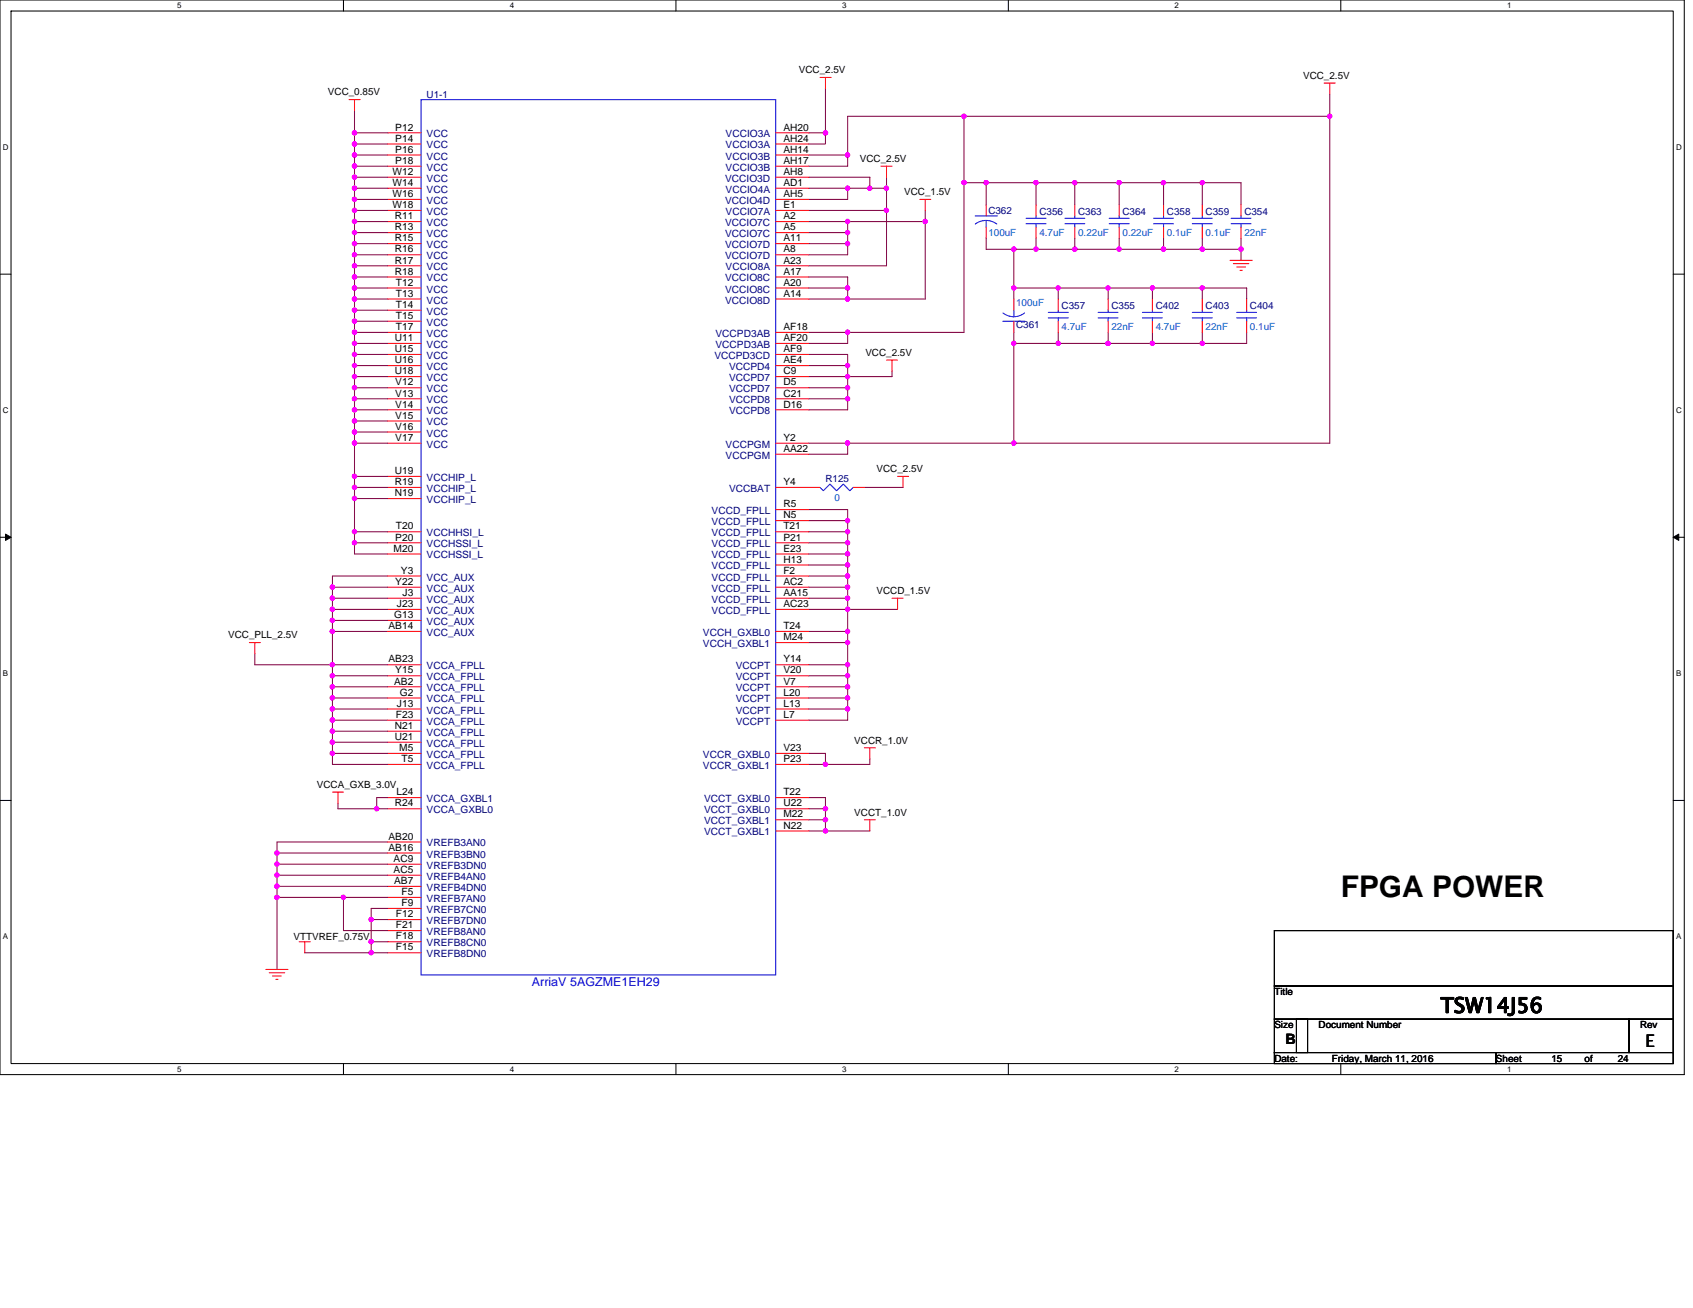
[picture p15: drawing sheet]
<svg xmlns="http://www.w3.org/2000/svg" width="279mm" height="216mm" viewBox="0 0 279 216" stroke-linecap="round" stroke-linejoin="round" font-family="sans-serif">
<defs><g id="words">
<text font-size="4.9" x="221.3" y="148.1">FPGA POWER</text>
<text font-size="3.5" x="237.7" y="167.2">TSW14J56</text>
<text font-size="2.9" x="271.6" y="172.8">E</text>
<text font-size="2.4" x="212.1" y="172.3">B</text>
<text font-size="2" fill="#00f" x="87.8" y="162.7">ArriaV 5AGZME1EH29</text>
<g font-size="1.7">
<text x="65.2" y="21.5">P12</text>
<text x="65.2" y="23.4">P14</text>
<text x="129.3" y="21.5">AH20</text>
<text x="129.3" y="23.4">AH24</text>
<text x="64.8" y="28.9">W12</text>
<text x="65.2" y="25.2">P16</text>
<text x="65.2" y="27.1">P18</text>
<text x="129.3" y="28.9">AH8</text>
<text x="129.3" y="25.2">AH14</text>
<text x="129.3" y="27.1">AH17</text>
<text x="64.8" y="30.7">W14</text>
<text x="64.8" y="32.5">W16</text>
<text x="64.8" y="34.4">W18</text>
<text x="129.3" y="32.5">AH5</text>
<text x="129.3" y="30.7">AD1</text>
<text x="129.3" y="34.4">E1</text>
<text x="65.2" y="36.2">R11</text>
<text x="65.2" y="38">R13</text>
<text x="65.2" y="39.8">R15</text>
<text x="65.2" y="41.7">R16</text>
<text x="129.3" y="36.2">A2</text>
<text x="129.3" y="38">A5</text>
<text x="129.3" y="39.8">A11</text>
<text x="129.3" y="41.7">A8</text>
<text x="65.2" y="43.5">R17</text>
<text x="65.2" y="45.3">R18</text>
<text x="65.3" y="47.2">T12</text>
<text x="129.3" y="45.3">A17</text>
<text x="129.3" y="47.2">A20</text>
<text x="129.3" y="43.5">A23</text>
<text x="65.3" y="49">T13</text>
<text x="65.3" y="50.8">T14</text>
<text x="65.3" y="52.6">T15</text>
<text x="129.3" y="49">A14</text>
<text x="65.2" y="56.3">U11</text>
<text x="65.2" y="58.1">U15</text>
<text x="65.2" y="60">U16</text>
<text x="65.3" y="54.5">T17</text>
<text x="129.3" y="54.5">AF18</text>
<text x="129.3" y="60">AE4</text>
<text x="129.3" y="56.3">AF20</text>
<text x="129.3" y="58.1">AF9</text>
<text x="65.2" y="61.8">U18</text>
<text x="65.2" y="65.4">V13</text>
<text x="65.2" y="63.6">V12</text>
<text x="129.3" y="61.8">C9</text>
<text x="129.3" y="65.4">C21</text>
<text x="129.3" y="63.6">D5</text>
<text x="65.2" y="67.3">V14</text>
<text x="65.2" y="70.9">V16</text>
<text x="65.2" y="69.1">V15</text>
<text x="129.3" y="67.3">D16</text>
<text x="65.2" y="72.8">V17</text>
<text x="129.3" y="72.8">Y2</text>
<text x="129.3" y="74.6">AA22</text>
<text x="65.2" y="81.9">N19</text>
<text x="65.2" y="80.1">R19</text>
<text x="65.2" y="78.3">U19</text>
<text x="129.3" y="80.1">Y4</text>
<text x="129.3" y="83.7">R5</text>
<text x="65.2" y="89.2">P20</text>
<text x="65.3" y="87.4">T20</text>
<text x="129.3" y="89.2">P21</text>
<text x="129.3" y="87.4">T21</text>
<text x="129.3" y="85.6">N5</text>
<text x="65" y="91.1">M20</text>
<text x="66.2" y="94.7">Y3</text>
<text x="129.3" y="94.7">F2</text>
<text x="129.3" y="92.9">H13</text>
<text x="129.3" y="91.1">E23</text>
<text x="65.2" y="96.5">Y22</text>
<text x="65.5" y="100.2">J23</text>
<text x="66.4" y="98.4">J3</text>
<text x="129.3" y="100.2">AC23</text>
<text x="129.3" y="98.4">AA15</text>
<text x="129.3" y="96.5">AC2</text>
<text x="64.1" y="103.8">AB14</text>
<text x="65" y="102">G13</text>
<text x="129.3" y="103.8">T24</text>
<text x="129.3" y="105.7">M24</text>
<text x="64.1" y="109.3">AB23</text>
<text x="65" y="113">AB2</text>
<text x="65.2" y="111.2">Y15</text>
<text x="129.3" y="113">V7</text>
<text x="129.3" y="111.2">V20</text>
<text x="129.3" y="109.3">Y14</text>
<text x="65.3" y="118.5">F23</text>
<text x="65.5" y="116.6">J13</text>
<text x="66" y="114.8">G2</text>
<text x="129.3" y="116.6">L13</text>
<text x="129.3" y="114.8">L20</text>
<text x="129.3" y="118.5">L7</text>
<text x="65.2" y="120.3">N21</text>
<text x="65.2" y="122.1">U21</text>
<text x="65.9" y="124">M5</text>
<text x="66.3" y="125.8">T5</text>
<text x="129.3" y="124">V23</text>
<text x="129.3" y="125.8">P23</text>
<text x="65.4" y="131.3">L24</text>
<text x="129.3" y="131.3">T22</text>
<text x="65.2" y="133.1">R24</text>
<text x="129.3" y="133.1">U22</text>
<text x="129.3" y="134.9">M22</text>
<text x="129.3" y="136.8">N22</text>
<text x="64.1" y="138.6">AB20</text>
<text x="64.1" y="140.4">AB16</text>
<text x="65" y="142.3">AC9</text>
<text x="65" y="144.1">AC5</text>
<text x="65" y="145.9">AB7</text>
<text x="66.3" y="147.7">F5</text>
<text x="66.3" y="149.6">F9</text>
<text x="65.3" y="151.4">F12</text>
<text x="65.3" y="153.2">F21</text>
<text x="65.3" y="155.1">F18</text>
<text x="65.3" y="156.9">F15</text>
</g>
<g font-size="1.7" fill="#000080">
<text x="70.4" y="22.7">VCC</text>
<text x="119.7" y="22.7">VCCIO3A</text>
<text x="70.4" y="24.5">VCC</text>
<text x="70.4" y="26.3">VCC</text>
<text x="70.4" y="28.2">VCC</text>
<text x="70.4" y="30">VCC</text>
<text x="119.7" y="30">VCCIO3D</text>
<text x="119.7" y="24.5">VCCIO3A</text>
<text x="119.7" y="26.3">VCCIO3B</text>
<text x="119.7" y="28.2">VCCIO3B</text>
<text x="70.4" y="31.8">VCC</text>
<text x="70.4" y="33.7">VCC</text>
<text x="70.4" y="35.5">VCC</text>
<text x="119.7" y="33.7">VCCIO4D</text>
<text x="119.7" y="31.8">VCCIO4A</text>
<text x="119.7" y="35.5">VCCIO7A</text>
<text x="70.4" y="37.3">VCC</text>
<text x="70.4" y="39.1">VCC</text>
<text x="70.4" y="41">VCC</text>
<text x="119.7" y="37.3">VCCIO7C</text>
<text x="119.7" y="39.1">VCCIO7C</text>
<text x="119.7" y="41">VCCIO7D</text>
<text x="70.4" y="42.8">VCC</text>
<text x="70.4" y="44.6">VCC</text>
<text x="70.4" y="46.5">VCC</text>
<text x="119.7" y="42.8">VCCIO7D</text>
<text x="119.7" y="46.5">VCCIO8C</text>
<text x="119.7" y="44.6">VCCIO8A</text>
<text x="70.4" y="50.1">VCC</text>
<text x="70.4" y="48.3">VCC</text>
<text x="70.4" y="51.9">VCC</text>
<text x="70.4" y="53.8">VCC</text>
<text x="119.7" y="48.3">VCCIO8C</text>
<text x="119.7" y="50.1">VCCIO8D</text>
<text x="70.4" y="55.6">VCC</text>
<text x="70.4" y="57.4">VCC</text>
<text x="70.4" y="59.2">VCC</text>
<text x="117.9" y="59.2">VCCPD3CD</text>
<text x="118.1" y="55.6">VCCPD3AB</text>
<text x="118.1" y="57.4">VCCPD3AB</text>
<text x="70.4" y="61.1">VCC</text>
<text x="70.4" y="62.9">VCC</text>
<text x="70.4" y="64.7">VCC</text>
<text x="120.3" y="61.1">VCCPD4</text>
<text x="120.3" y="62.9">VCCPD7</text>
<text x="120.3" y="64.7">VCCPD7</text>
<text x="70.4" y="66.6">VCC</text>
<text x="70.4" y="68.4">VCC</text>
<text x="70.4" y="70.2">VCC</text>
<text x="120.3" y="66.6">VCCPD8</text>
<text x="120.3" y="68.4">VCCPD8</text>
<text x="70.4" y="72.1">VCC</text>
<text x="70.4" y="73.9">VCC</text>
<text x="119.7" y="73.9">VCCPGM</text>
<text x="119.7" y="75.7">VCCPGM</text>
<text x="70.4" y="83">VCCHIP_L</text>
<text x="70.4" y="81.2">VCCHIP_L</text>
<text x="70.4" y="79.4">VCCHIP_L</text>
<text x="120.3" y="81.2">VCCBAT</text>
<text x="70.4" y="88.5">VCCHHSI_L</text>
<text x="117.4" y="88.5">VCCD_FPLL</text>
<text x="117.4" y="86.7">VCCD_FPLL</text>
<text x="117.4" y="84.9">VCCD_FPLL</text>
<text x="70.4" y="92.2">VCCHSSI_L</text>
<text x="70.4" y="90.3">VCCHSSI_L</text>
<text x="70.4" y="95.8">VCC_AUX</text>
<text x="117.4" y="95.8">VCCD_FPLL</text>
<text x="117.4" y="94">VCCD_FPLL</text>
<text x="117.4" y="92.2">VCCD_FPLL</text>
<text x="117.4" y="90.3">VCCD_FPLL</text>
<text x="70.4" y="99.5">VCC_AUX</text>
<text x="70.4" y="101.3">VCC_AUX</text>
<text x="70.4" y="97.7">VCC_AUX</text>
<text x="117.4" y="101.3">VCCD_FPLL</text>
<text x="117.4" y="99.5">VCCD_FPLL</text>
<text x="117.4" y="97.7">VCCD_FPLL</text>
<text x="70.4" y="103.1">VCC_AUX</text>
<text x="70.4" y="105">VCC_AUX</text>
<text x="116" y="105">VCCH_GXBL0</text>
<text x="116" y="106.8">VCCH_GXBL1</text>
<text x="70.4" y="110.5">VCCA_FPLL</text>
<text x="70.4" y="112.3">VCCA_FPLL</text>
<text x="121.4" y="112.3">VCCPT</text>
<text x="121.4" y="110.5">VCCPT</text>
<text x="70.4" y="114.1">VCCA_FPLL</text>
<text x="70.4" y="116">VCCA_FPLL</text>
<text x="70.4" y="117.8">VCCA_FPLL</text>
<text x="70.4" y="119.6">VCCA_FPLL</text>
<text x="121.4" y="117.8">VCCPT</text>
<text x="121.4" y="116">VCCPT</text>
<text x="121.4" y="114.1">VCCPT</text>
<text x="121.4" y="119.6">VCCPT</text>
<text x="70.4" y="121.4">VCCA_FPLL</text>
<text x="70.4" y="123.3">VCCA_FPLL</text>
<text x="70.4" y="125.1">VCCA_FPLL</text>
<text x="116" y="125.1">VCCR_GXBL0</text>
<text x="70.4" y="126.9">VCCA_FPLL</text>
<text x="116" y="126.9">VCCR_GXBL1</text>
<text x="70.4" y="134.2">VCCA_GXBL0</text>
<text x="70.4" y="132.4">VCCA_GXBL1</text>
<text x="116.2" y="132.4">VCCT_GXBL0</text>
<text x="116.2" y="134.2">VCCT_GXBL0</text>
<text x="116.2" y="136.1">VCCT_GXBL1</text>
<text x="116.2" y="137.9">VCCT_GXBL1</text>
<text x="70.4" y="139.7">VREFB3AN0</text>
<text x="70.4" y="141.5">VREFB3BN0</text>
<text x="70.4" y="143.4">VREFB3DN0</text>
<text x="70.4" y="145.2">VREFB4AN0</text>
<text x="70.4" y="147">VREFB4DN0</text>
<text x="70.4" y="148.9">VREFB7AN0</text>
<text x="70.4" y="150.7">VREFB7CN0</text>
<text x="70.4" y="152.5">VREFB7DN0</text>
<text x="70.4" y="154.3">VREFB8AN0</text>
<text x="70.4" y="156.2">VREFB8CN0</text>
<text x="70.4" y="158">VREFB8DN0</text>
</g>
<g font-size="1.6">
<text x="54.1" y="15.7">VCC_0.85V</text>
<text x="131.8" y="12.1">VCC_2.5V</text>
<text x="215.1" y="13">VCC_2.5V</text>
<text x="141.9" y="26.7">VCC_2.5V</text>
<text x="149.2" y="32.2">VCC_1.5V</text>
<text x="142.8" y="58.7">VCC_2.5V</text>
<text x="144.7" y="77.9">VCC_2.5V</text>
<text x="144.7" y="98">VCCD_1.5V</text>
<text x="37.7" y="105.3">VCC_PLL_2.5V</text>
<text x="141" y="122.7">VCCR_1.0V</text>
<text x="52.3" y="130">VCCA_GXB_3.0V</text>
<text x="141" y="134.6">VCCT_1.0V</text>
<text x="48.5" y="155.1">VTTVREF_0.75V</text>
<text x="210.3" y="164.2">Title</text>
<text x="210.3" y="169.7">Size</text>
<text x="217.6" y="169.7">Document Number</text>
<text x="270.7" y="169.7">Rev</text>
<text x="210.3" y="175.2">Date:</text>
<text x="219.8" y="175.2">Friday, March 11, 2016</text>
<text x="246.9" y="175.2">Sheet</text>
<text x="256" y="175.2">15</text>
<text x="261.5" y="175.2">of</text>
<text x="267" y="175.2">24</text>
</g>
<g font-size="1.6" fill="#000080">
<text x="70.4" y="16.1">U1-1</text>
<text x="163.1" y="35.3">C362</text>
<text x="171.5" y="35.5">C356</text>
<text x="177.9" y="35.5">C363</text>
<text x="185.3" y="35.5">C364</text>
<text x="192.6" y="35.5">C358</text>
<text x="199" y="35.5">C359</text>
<text x="205.4" y="35.5">C354</text>
<text x="175.2" y="51">C357</text>
<text x="183.4" y="51">C355</text>
<text x="190.7" y="51">C402</text>
<text x="199" y="51">C403</text>
<text x="206.3" y="51">C404</text>
<text x="167.7" y="54.1">C361</text>
<text x="136.2" y="79.6">R125</text>
</g>
<g font-size="1.6" fill="#0065ca">
<text x="163.1" y="39">100uF</text>
<text x="171.5" y="39">4.7uF</text>
<text x="177.9" y="39">0.22uF</text>
<text x="185.3" y="39">0.22uF</text>
<text x="192.6" y="39">0.1uF</text>
<text x="199" y="39">0.1uF</text>
<text x="205.4" y="39">22nF</text>
<text x="167.7" y="50.5">100uF</text>
<text x="175.2" y="54.5">4.7uF</text>
<text x="183.4" y="54.5">22nF</text>
<text x="190.7" y="54.5">4.7uF</text>
<text x="199" y="54.5">22nF</text>
<text x="206.3" y="54.5">0.1uF</text>
<text x="137.7" y="82.7">0</text>
</g>
<g font-size="1.3">
<text x="29.3" y="1.4">5</text>
<text x="84.1" y="1.4">4</text>
<text x="139" y="1.4">3</text>
<text x="193.8" y="1.4">2</text>
<text x="248.7" y="1.4">1</text>
<text x=".5" y="24.7">D</text>
<text x="276.6" y="24.7">D</text>
<text x=".5" y="68.2">C</text>
<text x="276.6" y="68.2">C</text>
<text x=".5" y="111.6">B</text>
<text x="276.6" y="111.6">B</text>
<text x=".5" y="155">A</text>
<text x="276.6" y="155">A</text>
<text x="29.3" y="176.9">5</text>
<text x="84.1" y="176.9">4</text>
<text x="139" y="176.9">3</text>
<text x="193.8" y="176.9">2</text>
<text x="248.7" y="176.9">1</text>
</g>
</g></defs>
<path d="M0 0h278v177.4h-278zM1.8 1.8h274.3v173.8h-274.3z" fill="none" stroke="#000" stroke-width=".17"/>
<g fill="#fff">
<path d="M29.3 .2h.7v1.5h-.7z"/>
<path d="M29.3 175.7h.7v1.5h-.7z"/>
</g>
<path d="M56.7 0v1.8M56.7 175.6v1.8" fill="none" stroke="#000" stroke-width=".17"/>
<g fill="#fff">
<path d="M84.1 .2h.7v1.5h-.7z"/>
<path d="M84.1 175.7h.7v1.5h-.7z"/>
</g>
<path d="M111.5 0v1.8M111.5 175.6v1.8" fill="none" stroke="#000" stroke-width=".17"/>
<g fill="#fff">
<path d="M139 .2h.7v1.5h-.7z"/>
<path d="M139 175.7h.7v1.5h-.7z"/>
</g>
<path d="M166.4 0v1.8M166.4 175.6v1.8" fill="none" stroke="#000" stroke-width=".17"/>
<g fill="#fff">
<path d="M193.8 .2h.8v1.5h-.8z"/>
<path d="M193.8 175.7h.8v1.5h-.8z"/>
</g>
<path d="M221.3 0v1.8M221.3 175.6v1.8" fill="none" stroke="#000" stroke-width=".17"/>
<g fill="#fff">
<path d="M248.7 .2h.7v1.5h-.7z"/>
<path d="M248.7 175.7h.7v1.5h-.7z"/>
<path d="M.5 23.5h.9v1.5h-.9z"/>
<path d="M276.6 23.5h1v1.5h-1z"/>
<path d="M.5 67h.9v1.4h-.9z"/>
<path d="M276.6 67h1v1.4h-1z"/>
</g>
<path d="M0 45.3h1.8M276.1 45.3h1.9" fill="none" stroke="#000" stroke-width=".17"/>
<g fill="#fff">
<path d="M.5 110.4h.8v1.5h-.8z"/>
<path d="M276.6 110.4h.9v1.5h-.9z"/>
</g>
<path d="M0 88.7h1.8M276.1 88.7h1.9" fill="none" stroke="#000" stroke-width=".17"/>
<path d="M.9 88.2l.9 .5-.9 .5zM276.1 88.7l1-.5v1z" fill="#000" stroke="#000" stroke-width=".17"/>
<g fill="#fff">
<path d="M.5 153.8h.8v1.5h-.8z"/>
<path d="M276.6 153.8h.9v1.5h-.9z"/>
</g>
<path d="M0 132.1h1.8M276.1 132.1h1.9M210.3 153.6h65.8v9.2h-65.8zM210.3 162.8h65.8v5.4h-65.8zM210.3 168.2h5.5v5.5h-5.5zM210.3 173.7h36.6v1.9h-36.6zM214 168.2h54.8v5.5h-54.8zM246.9 173.7h29.2v1.9h-29.2zM268.8 168.2h7.3v5.5h-7.3z" fill="none" stroke="#000" stroke-width=".17"/>
<g fill="none" stroke="#800040" stroke-width=".17">
<path d="M58.5 18.3v3.6M136.2 14.6v7.3M159.1 19.2h60.4M159.1 19.2v11M159.1 19.2h-19.2v6.4M219.5 19.2v54h-52.2M219.5 15.5v3.7M58.5 25.6v1.8M58.5 27.4v1.9M58.5 29.3v1.8M58.5 31.1v1.8M58.5 32.9v1.8"/>
<path d="M58.5 34.7v1.9M58.5 36.6v1.8M58.5 38.4v1.8M58.5 21.9h5.5M58.5 23.8h5.5M58.5 25.6h5.5M58.5 27.4h5.5M58.5 29.3h5.5M58.5 31.1h5.5M58.5 32.9h5.5M58.5 34.7h5.5M58.5 36.6h5.5"/>
<path d="M58.5 38.4h5.5M58.5 21.9v1.9M58.5 23.8v1.8M133.5 31.1h6.4M133.5 36.6h6.4M133.5 38.4h6.4M133.5 25.6h6.4v1.8h-6.4M133.5 29.3h10.1v1.8M133.5 34.7h12.8M133.5 21.9h2.7M136.2 21.9v1.9h-2.7M139.9 31.1v1.8h-6.4"/>
<path d="M139.9 36.6v1.8M139.9 31.1h3.7M139.9 36.6h12.8M139.9 38.4v1.8M143.6 31.1h2.7M146.3 29.3v1.8M146.3 31.1v3.6M146.3 34.7v9.2h-12.8M152.7 34.7v1.9M152.7 36.6v12.8h-12.8M159.1 30.2v24.7h-19.2M159.1 30.2h3.7"/>
<path d="M162.8 30.2h8.2M162.8 39.3v1.8h4.5M162.8 30.2v3.6M171 30.2h6.4M171 30.2v3.6M171 39.3v1.8M177.4 30.2v3.6M177.4 39.3v1.8M177.4 30.2h7.3M184.7 30.2v3.6M184.7 39.3v1.8M184.7 30.2h7.3"/>
<path d="M192 30.2h6.4M192 30.2v3.6M192 39.3v1.8M198.4 30.2h6.4v3.6M198.4 30.2v3.6M198.4 39.3v1.8M204.8 39.3v1.8M58.5 40.2v1.9M58.5 42.1v1.8M58.5 43.9v1.8M58.5 45.7v1.8M58.5 47.5v1.9"/>
<path d="M58.5 49.4v1.8M58.5 51.2v1.8M58.5 53v1.9M58.5 54.9v1.8M58.5 56.7v1.8M58.5 58.5v1.8M58.5 40.2h5.5M58.5 42.1h5.5M58.5 43.9h5.5M58.5 45.7h5.5M58.5 47.5h5.5M58.5 49.4h5.5"/>
<path d="M58.5 51.2h5.5M58.5 53h5.5M58.5 54.9h5.5M58.5 56.7h5.5M58.5 58.5h5.5M133.5 45.7h6.4v1.8M133.5 40.2h6.4M133.5 47.5h6.4M133.5 49.4h6.4M133.5 54.9h6.4M133.5 58.5h6.4v1.8M139.9 40.2v1.9h-6.4"/>
<path d="M139.9 47.5v1.9M139.9 54.9v1.8h-6.4M167.3 56.7v16.5M167.3 41.1h3.7M167.3 47.5v1.9M167.3 54.9v1.8M167.3 41.1v6.4M167.3 56.7h7.3M167.3 47.5h7.3M171 41.1h6.4M174.6 47.5v1.9M174.6 47.5h8.3"/>
<path d="M174.6 56.7h8.3M174.6 54.9v1.8M177.4 41.1h7.3M182.9 47.5h7.3M182.9 56.7h7.3M182.9 47.5v1.9M182.9 54.9v1.8M184.7 41.1h7.3M190.2 47.5v1.9M190.2 47.5h8.2M190.2 54.9v1.8M190.2 56.7h8.2"/>
<path d="M192 41.1h6.4M198.4 41.1h6.4M198.4 47.5v1.9M198.4 47.5h7.3v1.9M198.4 54.9v1.8h7.3v-1.8M204.8 41.1v1.9M58.5 60.3v1.9M58.5 62.2v1.8M58.5 64v1.8M58.5 65.8v1.8M58.5 67.6v1.9M58.5 69.5v1.8"/>
<path d="M58.5 71.3v1.9M58.5 78.6v1.9M58.5 73.2v5.4M58.5 71.3h5.5M58.5 60.3h5.5M58.5 62.2h5.5M58.5 64h5.5M58.5 65.8h5.5M58.5 67.6h5.5M58.5 69.5h5.5M58.5 73.2h5.5M58.5 78.6h5.5"/>
<path d="M133.5 64h6.4M133.5 65.8h6.4M133.5 60.3h6.4M133.5 62.2h6.4M133.5 73.2h6.4M139.9 73.2h27.4M139.9 64v1.8M139.9 65.8v1.8h-6.4M139.9 73.2v1.8h-6.4M139.9 62.2v1.8M139.9 60.3v1.9M147.2 61.3v.9h-7.3"/>
<path d="M54.9 96.9h9.1M54.9 98.7h9.1M54.9 96.9v1.8M54.9 98.7v1.9M58.5 80.5v1.8M58.5 82.3v5.5M58.5 87.8v1.8M58.5 89.6v1.8h5.5M58.5 80.5h5.5M58.5 82.3h5.5M58.5 87.8h5.5M58.5 89.6h5.5"/>
<path d="M64 95.1h-9.1v1.8M133.5 84.1h6.4v1.8M133.5 85.9h6.4M133.5 87.8h6.4M133.5 89.6h6.4M133.5 91.4h6.4M133.5 93.3h6.4M133.5 95.1h6.4M133.5 96.9h6.4M133.5 98.7h6.4M139.9 85.9v1.9M139.9 87.8v1.8"/>
<path d="M139.9 89.6v1.8M139.9 91.4v1.9M139.9 93.3v1.8M139.9 95.1v1.8M139.9 96.9v1.8M139.9 98.7v1.9M142.6 80.5h6.4M42.1 107.9v1.8h12.8M54.9 100.6h9.1M54.9 102.4h9.1M54.9 104.2h9.1M54.9 111.5h9.1"/>
<path d="M54.9 113.4h9.1M54.9 115.2h9.1M54.9 117h9.1M54.9 118.9h9.1M54.9 109.7h9.1M54.9 100.6v1.8M54.9 102.4v1.8M54.9 109.7v1.8M54.9 111.5v1.9M54.9 113.4v1.8M54.9 115.2v1.8M54.9 117v1.9"/>
<path d="M54.9 118.9v1.8M54.9 104.2v5.5M133.5 100.6h6.4M133.5 104.2h6.4M133.5 106.1h6.4M133.5 109.7h6.4M133.5 111.5h6.4M133.5 113.4h6.4M133.5 115.2h6.4M133.5 117h6.4M139.9 100.6h8.2M139.9 100.6v3.6"/>
<path d="M139.9 104.2v1.9M139.9 109.7v1.8M139.9 111.5v1.9M139.9 113.4v1.8M139.9 115.2v1.8M139.9 117v1.9h-6.4M139.9 106.1v3.6M54.9 120.7h9.1M54.9 122.5h9.1M54.9 124.4h9.1M54.9 124.4v1.8h9.1M54.9 120.7v1.8"/>
<path d="M54.9 122.5v1.9M55.8 132.6v.9h6.4M62.2 133.5h1.8M64 131.7h-1.8v1.8M64 139h-18.3v1.8M133.5 137.2h2.7M133.5 124.4h2.7v1.8M133.5 126.2h2.7M133.5 131.7h2.7v1.8M133.5 133.5h2.7M133.5 135.3h2.7M136.2 133.5v1.8"/>
<path d="M136.2 135.3v1.9M136.2 137.2h7.4M143.6 125.3v.9h-7.4M45.7 148.1v11.9M45.7 148.1h11M45.7 140.8h18.3M45.7 142.6h18.3M45.7 144.5h18.3M45.7 146.3h18.3M45.7 140.8v1.8M45.7 142.6v1.9M45.7 144.5v1.8"/>
<path d="M45.7 146.3v1.8M50.3 157.3h13.7M56.7 148.1v5.5h7.3M56.7 148.1h7.3M61.3 151.8v3.6M61.3 155.4v1.9M61.3 151.8h2.7M61.3 155.4h2.7M64 149.9h-2.7v1.9"/>
</g>
<g fill="#f0f" stroke="#f0f" stroke-width=".17">
<circle cx="136.2" cy="135.3" r=".36"/>
<circle cx="136.2" cy="133.5" r=".36"/>
<circle cx="136.2" cy="137.1" r=".36"/>
<circle cx="136.2" cy="126.2" r=".36"/>
<circle cx="58.5" cy="25.6" r=".36"/>
<circle cx="58.5" cy="23.8" r=".36"/>
<circle cx="58.5" cy="27.4" r=".36"/>
<circle cx="58.5" cy="29.2" r=".36"/>
<circle cx="58.5" cy="32.9" r=".36"/>
<circle cx="58.5" cy="34.7" r=".36"/>
<circle cx="58.5" cy="38.4" r=".36"/>
<circle cx="58.5" cy="36.6" r=".36"/>
<circle cx="58.5" cy="40.2" r=".36"/>
<circle cx="58.5" cy="47.5" r=".36"/>
<circle cx="58.5" cy="45.7" r=".36"/>
<circle cx="58.5" cy="51.2" r=".36"/>
<circle cx="58.5" cy="54.8" r=".36"/>
<circle cx="58.5" cy="53" r=".36"/>
<circle cx="58.5" cy="56.7" r=".36"/>
<circle cx="58.5" cy="60.3" r=".36"/>
<circle cx="58.5" cy="58.5" r=".36"/>
<circle cx="58.5" cy="65.8" r=".36"/>
<circle cx="58.5" cy="69.5" r=".36"/>
<circle cx="58.5" cy="67.6" r=".36"/>
<circle cx="58.5" cy="21.9" r=".36"/>
<circle cx="58.5" cy="73.1" r=".36"/>
<circle cx="58.5" cy="71.3" r=".36"/>
<circle cx="58.5" cy="31.1" r=".36"/>
<circle cx="58.5" cy="42" r=".36"/>
<circle cx="58.5" cy="43.9" r=".36"/>
<circle cx="58.5" cy="49.4" r=".36"/>
<circle cx="58.5" cy="62.2" r=".36"/>
<circle cx="58.5" cy="64" r=".36"/>
<circle cx="58.5" cy="82.3" r=".36"/>
<circle cx="58.5" cy="80.4" r=".36"/>
<circle cx="58.5" cy="87.8" r=".36"/>
<circle cx="58.5" cy="89.6" r=".36"/>
<circle cx="58.5" cy="78.6" r=".36"/>
<circle cx="139.9" cy="47.5" r=".35"/>
<circle cx="139.9" cy="65.8" r=".35"/>
<circle cx="139.9" cy="87.8" r=".35"/>
<circle cx="139.9" cy="85.9" r=".36"/>
<circle cx="139.9" cy="91.4" r=".36"/>
<circle cx="139.9" cy="89.6" r=".35"/>
<circle cx="139.9" cy="93.2" r=".35"/>
<circle cx="139.9" cy="96.9" r=".35"/>
<circle cx="139.9" cy="95.1" r=".36"/>
<circle cx="139.9" cy="98.7" r=".35"/>
<circle cx="139.9" cy="106.1" r=".35"/>
<circle cx="139.9" cy="104.2" r=".36"/>
<circle cx="139.9" cy="109.7" r=".36"/>
<circle cx="139.9" cy="113.4" r=".36"/>
<circle cx="139.9" cy="111.5" r=".35"/>
<circle cx="139.9" cy="115.2" r=".35"/>
<circle cx="139.9" cy="117" r=".35"/>
<circle cx="139.9" cy="100.6" r=".36"/>
<circle cx="62.2" cy="133.5" r=".35"/>
<circle cx="54.8" cy="104.2" r=".36"/>
<circle cx="54.8" cy="96.9" r=".36"/>
<circle cx="54.8" cy="100.6" r=".36"/>
<circle cx="54.8" cy="98.7" r=".36"/>
<circle cx="54.8" cy="102.4" r=".36"/>
<circle cx="54.8" cy="113.4" r=".36"/>
<circle cx="54.8" cy="111.5" r=".36"/>
<circle cx="54.8" cy="115.2" r=".36"/>
<circle cx="54.8" cy="118.8" r=".36"/>
<circle cx="54.8" cy="117" r=".36"/>
<circle cx="54.8" cy="120.7" r=".36"/>
<circle cx="54.8" cy="124.3" r=".36"/>
<circle cx="54.8" cy="122.5" r=".36"/>
<circle cx="45.7" cy="140.8" r=".36"/>
<circle cx="45.7" cy="144.4" r=".36"/>
<circle cx="45.7" cy="142.6" r=".36"/>
<circle cx="45.7" cy="146.3" r=".36"/>
<circle cx="167.3" cy="73.1" r=".36"/>
<circle cx="139.9" cy="73.1" r=".36"/>
<circle cx="139.9" cy="25.6" r=".35"/>
<circle cx="139.9" cy="60.3" r=".35"/>
<circle cx="139.9" cy="64" r=".36"/>
<circle cx="139.9" cy="62.2" r=".35"/>
<circle cx="54.8" cy="109.7" r=".36"/>
<circle cx="61.2" cy="151.8" r=".35"/>
<circle cx="61.2" cy="157.3" r=".35"/>
<circle cx="61.2" cy="155.4" r=".36"/>
<circle cx="143.5" cy="31.1" r=".36"/>
<circle cx="139.9" cy="31.1" r=".36"/>
<circle cx="146.3" cy="31.1" r=".36"/>
<circle cx="152.7" cy="36.6" r=".36"/>
<circle cx="139.9" cy="36.6" r=".36"/>
<circle cx="139.9" cy="49.4" r=".36"/>
<circle cx="139.9" cy="40.2" r=".36"/>
<circle cx="139.9" cy="38.4" r=".35"/>
<circle cx="159.1" cy="19.2" r=".36"/>
<circle cx="139.9" cy="54.8" r=".36"/>
<circle cx="204.8" cy="41.1" r=".36"/>
<circle cx="198.4" cy="30.1" r=".35"/>
<circle cx="177.4" cy="30.1" r=".36"/>
<circle cx="171" cy="30.1" r=".35"/>
<circle cx="162.7" cy="30.1" r=".35"/>
<circle cx="177.4" cy="41.1" r=".36"/>
<circle cx="171" cy="41.1" r=".36"/>
<circle cx="198.4" cy="41.1" r=".36"/>
<circle cx="192" cy="30.1" r=".36"/>
<circle cx="184.7" cy="30.1" r=".35"/>
<circle cx="192" cy="41.1" r=".36"/>
<circle cx="184.7" cy="41.1" r=".36"/>
<circle cx="159.1" cy="30.1" r=".36"/>
<circle cx="45.7" cy="148.1" r=".36"/>
<circle cx="56.7" cy="148.1" r=".35"/>
<circle cx="219.4" cy="19.2" r=".36"/>
<circle cx="167.3" cy="56.7" r=".35"/>
<circle cx="182.9" cy="47.5" r=".36"/>
<circle cx="174.6" cy="47.5" r=".35"/>
<circle cx="182.9" cy="56.7" r=".36"/>
<circle cx="174.6" cy="56.7" r=".35"/>
<circle cx="167.3" cy="47.5" r=".35"/>
<circle cx="167.3" cy="41.1" r=".36"/>
<circle cx="190.2" cy="47.5" r=".35"/>
<circle cx="198.4" cy="47.5" r=".35"/>
<circle cx="198.4" cy="56.7" r=".35"/>
<circle cx="190.2" cy="56.7" r=".35"/>
<circle cx="146.3" cy="34.7" r=".36"/>
<circle cx="136.2" cy="21.9" r=".36"/>
</g>
<g fill="none" stroke="#f00" stroke-width=".17">
<path d="M57.6 16.4h1.8M58.5 16.4v1.9M135.3 12.8h1.9M136.2 12.8v1.8M218.5 13.7h1.9M219.5 13.7v1.8M64 21.9h5.5M64 23.8h5.5M64 25.6h5.5M64 27.4h5.5M64 36.6h5.5M64 38.4h5.5"/>
<path d="M64 29.3h5.5M64 31.1h5.5M64 32.9h5.5M64 34.7h5.5M128 21.9h5.5M128 23.8h5.5M128 25.6h5.5M128 27.4h5.5M128 29.3h5.5M128 31.1h5.5M128 32.9h5.5M128 34.7h5.5"/>
<path d="M128 36.6h5.5M128 38.4h5.5M145.4 27.4h1.8M146.3 27.4v1.9M151.8 32.9h1.8M152.7 32.9v1.8M162.8 33.8v1.8M162.8 37.5v1.8M171 33.8v1.8M171 37.5v1.8M177.4 33.8v1.8M177.4 37.5v1.8"/>
<path d="M184.7 33.8v1.8M184.7 37.5v1.8M192 33.8v1.8M192 37.5v1.8M198.4 33.8v1.8M198.4 37.5v1.8M204.8 33.8v1.8M204.8 37.5v1.8M64 40.2h5.5M64 42.1h5.5M64 43.9h5.5M64 45.7h5.5"/>
<path d="M64 49.4h5.5M64 47.5h5.5M64 51.2h5.5M64 53h5.5M64 54.9h5.5M64 56.7h5.5M64 58.5h5.5M128 40.2h5.5M128 42.1h5.5M128 43.9h5.5M128 45.7h5.5M128 47.5h5.5"/>
<path d="M128 49.4h5.5M128 54.9h5.5M128 58.5h5.5M128 56.7h5.5M146.3 59.4h1.8M147.2 59.4v1.9M167.3 53v1.9M167.3 49.4v1.8M174.6 49.4v1.8M174.6 53v1.9M182.9 49.4v1.8M182.9 53v1.9"/>
<path d="M190.2 49.4v1.8M190.2 53v1.9M198.4 49.4v1.8M198.4 53v1.9M203 43h3.7M203.5 43.5h2.6M204.1 44.1h1.4M204.6 44.6h.4M205.7 49.4v1.8M205.7 53v1.9M64 60.3h5.5M64 62.2h5.5"/>
<path d="M64 65.8h5.5M64 64h5.5M64 67.6h5.5M64 71.3h5.5M64 73.2h5.5M64 69.5h5.5M64 78.6h5.5M128 60.3h5.5M128 62.2h5.5M128 65.8h5.5M128 67.6h5.5M128 73.2h5.5"/>
<path d="M128 75h5.5M128 64h5.5M148.1 78.6h1.8M149 78.6v1.9M64 98.7h5.5M64 82.3h5.5M64 80.5h5.5M64 91.4h5.5M64 89.6h5.5M64 87.8h5.5M64 96.9h5.5M64 95.1h5.5"/>
<path d="M128 80.5h7.3M128 98.7h5.5M128 96.9h5.5M128 95.1h5.5M128 93.3h5.5M128 91.4h5.5M128 89.6h5.5M128 87.8h5.5M128 85.9h5.5M128 84.1h5.5M140.8 80.5h1.8M147.2 98.7h1.8"/>
<path d="M148.1 98.7v1.9M41.1 106.1h1.9M42.1 106.1v1.8M64 109.7h5.5M64 111.5h5.5M64 113.4h5.5M64 115.2h5.5M64 117h5.5M64 118.9h5.5M64 100.6h5.5M64 102.4h5.5M64 104.2h5.5"/>
<path d="M128 100.6h5.5M128 117h5.5M128 115.2h5.5M128 113.4h5.5M128 111.5h5.5M128 118.9h5.5M128 109.7h5.5M128 104.2h5.5M128 106.1h5.5M54.9 130.7h1.8M55.8 130.7v1.9M64 120.7h5.5"/>
<path d="M64 122.5h5.5M64 124.4h5.5M64 126.2h5.5M64 133.5h5.5M64 131.7h5.5M64 139h5.5M128 124.4h5.5M128 126.2h5.5M128 131.7h5.5M128 133.5h5.5M128 135.3h5.5M128 137.2h5.5"/>
<path d="M142.6 135.3h1.9M142.6 123.4h1.9M143.6 135.3v1.9M143.6 123.4v1.9M49.4 155.4h1.8M50.3 155.4v1.9M64 140.8h5.5M64 142.6h5.5M64 144.5h5.5M64 146.3h5.5M64 148.1h5.5M64 149.9h5.5"/>
<path d="M64 151.8h5.5M64 153.6h5.5M64 155.4h5.5M64 157.3h5.5M43.9 160h3.6M44.4 160.6h2.6M45 161.1h1.4M45.5 161.6h.4"/>
</g>
<g fill="none" stroke="#00f" stroke-width=".17">
<path d="M69.5 16.4h58.5v144.5h-58.5zM160.9 35.6h3.7M161 37a2.96 2.96 0 0 1 3.5 0M162.8 36.4v1.1M169.3 36.9h3.3M169.3 36h3.3M171 35.6v.4M171 36.9v.6M175.7 36.9h3.3M175.7 36h3.3M177.4 35.6v.4M177.4 36.9v.6"/>
<path d="M183 36.9h3.4M183 36h3.4M184.7 35.6v.4M184.7 36.9v.6M190.4 36.9h3.3M190.4 36h3.3M192 35.6v.4M192 36.9v.6M196.8 36.9h3.3M196.8 36h3.3M198.4 35.6v.4M198.4 36.9v.6"/>
<path d="M203.2 36.9h3.3M203.2 36h3.3M204.8 35.6v.4M204.8 36.9v.6M165.5 53h3.7M165.5 51.7a2.88 2.88 0 0 0 3.6 0M167.3 51.2v1.1M173 52.5h3.3M173 51.6h3.3M174.6 51.2v.4M174.6 52.5v.5M181.2 52.5h3.3"/>
<path d="M181.2 51.6h3.3M182.9 51.2v.4M182.9 52.5v.5M188.5 52.5h3.3M188.5 51.6h3.3M190.2 51.2v.4M190.2 52.5v.5M196.8 52.5h3.3M196.8 51.6h3.3M198.4 51.2v.4M198.4 52.5v.5M204.1 52.5h3.3"/>
<path d="M204.1 51.6h3.3M205.7 51.2v.4M205.7 52.5v.5M135.3 80.5l.6 .5 1.1-1.1 1.1 1.1 1.1-1.1 1.1 1.1 .5-.5"/>
</g>
<use href="#words"/>
</svg>
